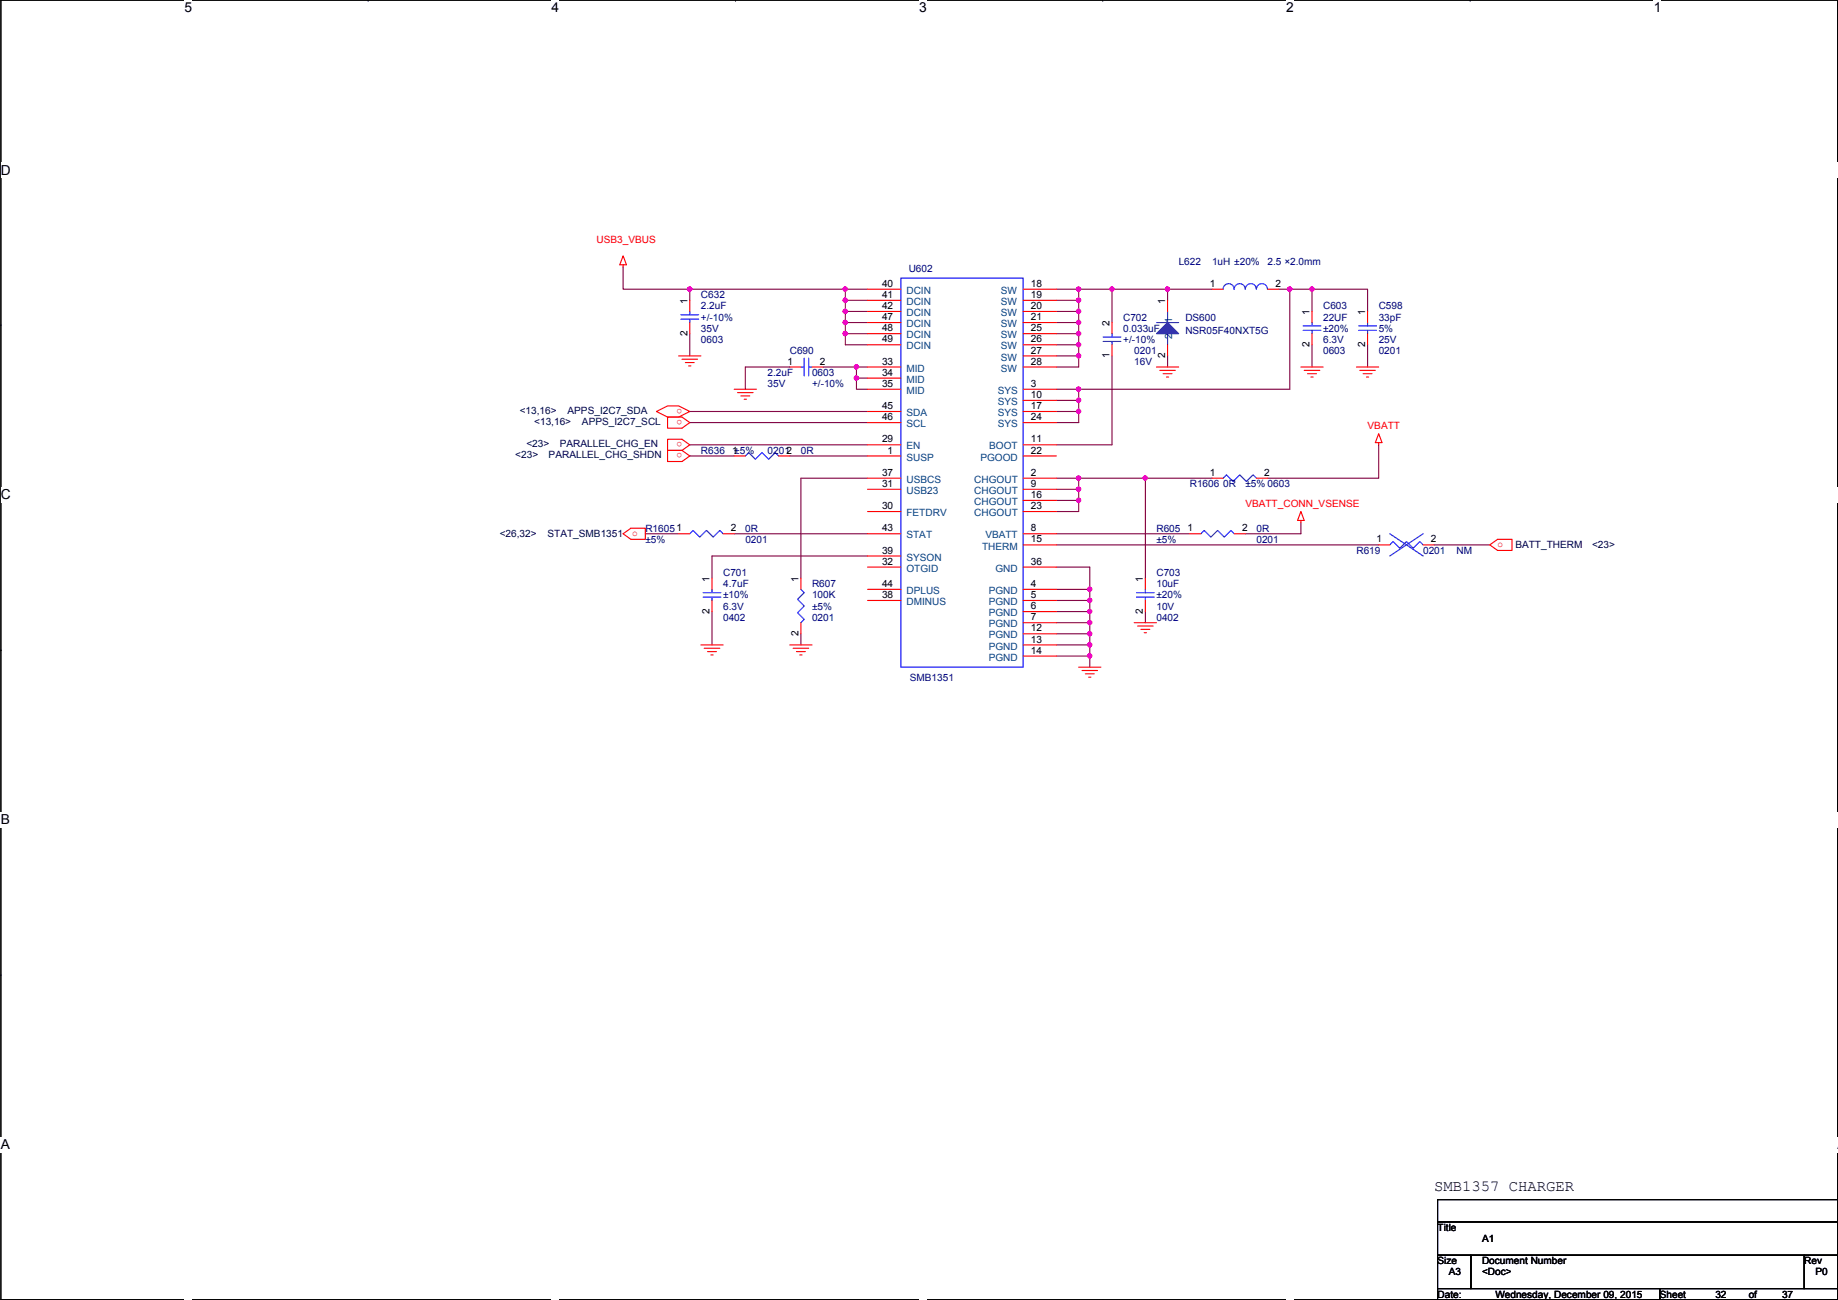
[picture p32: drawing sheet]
<svg xmlns="http://www.w3.org/2000/svg" width="420mm" height="297mm" viewBox="0 0 420 297" stroke-linecap="round" stroke-linejoin="round" font-family="sans-serif">
<defs><g id="words">
<text font-size="3.6" x="327.9" y="272.1">SMB1357 CHARGER</text>
<g font-size="3.1">
<text x="42.2" y="2.8">5</text>
<text x="126.1" y="2.8">4</text>
<text x="210.1" y="2.8">3</text>
<text x="294" y="2.8">2</text>
<text x="378" y="2.8">1</text>
<text x=".2" y="39.9">D</text>
<text x=".2" y="114.1">C</text>
<text x=".2" y="188.4">B</text>
<text x=".2" y="262.6">A</text>
<text x="420.1" y="262.6">A</text>
</g>
<g font-size="2.3" fill="#f00">
<text x="136.3" y="55.5">USB3_VBUS</text>
<text x="155.9" y="95.9" transform="rotate(180 155.9 95.9)">o</text>
<text x="155.9" y="93.4" transform="rotate(180 155.9 93.4)">o</text>
<text x="155.9" y="101" transform="rotate(180 155.9 101)">o</text>
<text x="312.6" y="98.1">VBATT</text>
<text x="155.9" y="103.5" transform="rotate(180 155.9 103.5)">o</text>
<text x="284.7" y="115.9">VBATT_CONN_VSENSE</text>
<text x="144.5" y="122.6">o</text>
<text x="342.3" y="125.1">o</text>
</g>
<g font-size="2.3">
<text x="201.6" y="65.5">40</text>
<text x="235.7" y="65.5">18</text>
<text x="276.6" y="65.5">1</text>
<text x="291.5" y="65.5">2</text>
<text x="157.1" y="69.4" transform="rotate(-90 157.1 69.4)">1</text>
<text x="201.6" y="68.1">41</text>
<text x="201.6" y="70.6">42</text>
<text x="235.7" y="68.1">19</text>
<text x="235.7" y="70.6">20</text>
<text x="266.4" y="69.4" transform="rotate(-90 266.4 69.4)">1</text>
<text x="299.4" y="71.9" transform="rotate(-90 299.4 71.9)">1</text>
<text x="312.1" y="71.9" transform="rotate(-90 312.1 71.9)">1</text>
<text x="157.1" y="76.8" transform="rotate(-90 157.1 76.8)">2</text>
<text x="201.6" y="73.2">47</text>
<text x="201.6" y="75.7">48</text>
<text x="235.7" y="73.2">21</text>
<text x="235.7" y="75.7">25</text>
<text x="253.7" y="74.5" transform="rotate(-90 253.7 74.5)">2</text>
<text x="180" y="83.3">1</text>
<text x="187.4" y="83.3">2</text>
<text x="201.6" y="78.2">49</text>
<text x="201.6" y="83.3">33</text>
<text x="235.7" y="78.2">26</text>
<text x="235.7" y="80.8">27</text>
<text x="235.7" y="83.3">28</text>
<text x="253.7" y="81.8" transform="rotate(-90 253.7 81.8)">1</text>
<text x="266.4" y="81.8" transform="rotate(-90 266.4 81.8)">2</text>
<text x="299.4" y="79.3" transform="rotate(-90 299.4 79.3)">2</text>
<text x="312.1" y="79.3" transform="rotate(-90 312.1 79.3)">2</text>
<text x="201.6" y="85.9">34</text>
<text x="201.6" y="88.4">35</text>
<text x="235.7" y="88.4">3</text>
<text x="201.6" y="93.5">45</text>
<text x="235.7" y="90.9">10</text>
<text x="235.7" y="93.5">17</text>
<text x="201.6" y="96">46</text>
<text x="201.6" y="101.1">29</text>
<text x="235.7" y="96">24</text>
<text x="235.7" y="101.1">11</text>
<text x="167.3" y="103.6">1±5%</text>
<text x="202.9" y="103.6">1</text>
<text x="235.7" y="103.6">22</text>
<text x="201.6" y="108.7">37</text>
<text x="201.6" y="111.3">31</text>
<text x="235.7" y="108.7">2</text>
<text x="235.7" y="111.3">9</text>
<text x="235.7" y="113.8">16</text>
<text x="276.6" y="108.7">1</text>
<text x="289" y="108.7">2</text>
<text x="201.6" y="116.3">30</text>
<text x="235.7" y="116.3">23</text>
<text x="167.1" y="121.4">2</text>
<text x="201.6" y="121.4">43</text>
<text x="235.7" y="121.4">8</text>
<text x="235.7" y="124">15</text>
<text x="271.5" y="121.4">1</text>
<text x="283.9" y="121.4">2</text>
<text x="314.7" y="124">1</text>
<text x="327.1" y="124">2</text>
<text x="201.6" y="126.5">39</text>
<text x="201.6" y="129">32</text>
<text x="235.7" y="129">36</text>
<text x="162.2" y="132.9" transform="rotate(-90 162.2 132.9)">1</text>
<text x="182.5" y="132.9" transform="rotate(-90 182.5 132.9)">1</text>
<text x="201.6" y="134.1">44</text>
<text x="201.6" y="136.7">38</text>
<text x="235.7" y="134.1">4</text>
<text x="235.7" y="136.7">5</text>
<text x="261.3" y="132.9" transform="rotate(-90 261.3 132.9)">1</text>
<text x="162.2" y="140.3" transform="rotate(-90 162.2 140.3)">2</text>
<text x="235.7" y="139.2">6</text>
<text x="235.7" y="141.7">7</text>
<text x="261.3" y="140.3" transform="rotate(-90 261.3 140.3)">2</text>
<text x="182.5" y="145.3" transform="rotate(-90 182.5 145.3)">2</text>
<text x="235.7" y="144.3">12</text>
<text x="235.7" y="146.8">13</text>
<text x="235.7" y="149.4">14</text>
<text x="328.6" y="281.3">Title</text>
<text x="338.8" y="283.8">A1</text>
<text x="328.6" y="288.9">Size</text>
<text x="331.2" y="291.4">A3</text>
<text x="338.8" y="288.9">Document Number</text>
<text x="338.8" y="291.4">&lt;Doc&gt;</text>
<text x="412.4" y="288.9">Rev</text>
<text x="415" y="291.4">P0</text>
<text x="328.6" y="296.5">Date:</text>
<text x="341.8" y="296.5">Wednesday, December 09, 2015</text>
<text x="379.4" y="296.5">Sheet</text>
<text x="392.1" y="296.5">32</text>
<text x="399.7" y="296.5">of</text>
<text x="407.4" y="296.5">37</text>
</g>
<g font-size="2.3" fill="#000080">
<text x="207.7" y="62.1">U602</text>
<text x="269.4" y="60.5">L622</text>
<text x="277.1" y="60.5">1uH ±20%</text>
<text x="289.8" y="60.5">2.5 ×2.0mm</text>
<text x="160.2" y="68.2">C632</text>
<text x="160.2" y="70.7">2.2uF</text>
<text x="302.5" y="70.7">C603</text>
<text x="315.2" y="70.7">C598</text>
<text x="160.2" y="75.8">35V</text>
<text x="160.2" y="73.2">+/-10%</text>
<text x="256.7" y="73.2">C702</text>
<text x="256.7" y="75.8">0.033uF</text>
<text x="271" y="73.2">DS600</text>
<text x="271" y="76.3">NSR05F40NXT5G</text>
<text x="302.5" y="73.2">22UF</text>
<text x="302.5" y="75.8">±20%</text>
<text x="315.2" y="73.2">33pF</text>
<text x="315.2" y="75.8">5%</text>
<text x="160.2" y="78.3">0603</text>
<text x="180.5" y="80.9">C690</text>
<text x="256.7" y="78.3">+/-10%</text>
<text x="259.3" y="80.9">0201</text>
<text x="259.3" y="83.4">16V</text>
<text x="302.5" y="80.9">0603</text>
<text x="302.5" y="78.3">6.3V</text>
<text x="315.2" y="80.9">0201</text>
<text x="315.2" y="78.3">25V</text>
<text x="175.5" y="85.9">2.2uF</text>
<text x="175.5" y="88.5">35V</text>
<text x="185.6" y="85.9">0603</text>
<text x="185.6" y="88.5">+/-10%</text>
<text x="160.2" y="103.7">R636</text>
<text x="175.5" y="103.7">02012</text>
<text x="183.1" y="103.7">0R</text>
<text x="272" y="111.3">R1606 0R</text>
<text x="284.7" y="111.3">±5% 0603</text>
<text x="147.5" y="121.5">R16051</text>
<text x="147.5" y="124">±5%</text>
<text x="170.4" y="121.5">0R</text>
<text x="170.4" y="124">0201</text>
<text x="264.4" y="121.5">R605</text>
<text x="264.4" y="124">±5%</text>
<text x="287.2" y="121.5">0R</text>
<text x="287.2" y="124">0201</text>
<text x="165.3" y="131.7">C701</text>
<text x="264.4" y="131.7">C703</text>
<text x="310.1" y="126.6">R619</text>
<text x="325.3" y="126.6">0201</text>
<text x="332.9" y="126.6">NM</text>
<text x="165.3" y="134.2">4.7uF</text>
<text x="165.3" y="136.7">±10%</text>
<text x="185.6" y="134.2">R607</text>
<text x="185.6" y="136.7">100K</text>
<text x="264.4" y="134.2">10uF</text>
<text x="264.4" y="136.7">±20%</text>
<text x="165.3" y="141.8">0402</text>
<text x="165.3" y="139.3">6.3V</text>
<text x="185.6" y="139.3">±5%</text>
<text x="185.6" y="141.8">0201</text>
<text x="264.4" y="141.8">0402</text>
<text x="264.4" y="139.3">10V</text>
<text x="208" y="155.5">SMB1351</text>
</g>
<g font-size="2.3" fill="#004080">
<text x="207.2" y="67.1">DCIN</text>
<text x="207.2" y="69.7">DCIN</text>
<text x="228.8" y="67.1">SW</text>
<text x="228.8" y="69.7">SW</text>
<text x="207.2" y="72.2">DCIN</text>
<text x="207.2" y="74.8">DCIN</text>
<text x="207.2" y="77.3">DCIN</text>
<text x="228.8" y="72.2">SW</text>
<text x="228.8" y="74.8">SW</text>
<text x="228.8" y="77.3">SW</text>
<text x="268" y="77.5" transform="rotate(-90 268 77.5)">2</text>
<text x="268" y="73.7" transform="rotate(-90 268 73.7)">1</text>
<text x="207.2" y="79.8">DCIN</text>
<text x="228.8" y="79.8">SW</text>
<text x="228.8" y="82.4">SW</text>
<text x="207.2" y="84.9">MID</text>
<text x="207.2" y="87.5">MID</text>
<text x="228.8" y="84.9">SW</text>
<text x="207.2" y="90">MID</text>
<text x="207.2" y="95.1">SDA</text>
<text x="228.1" y="90">SYS</text>
<text x="228.1" y="92.5">SYS</text>
<text x="228.1" y="95.1">SYS</text>
<text x="207.2" y="97.6">SCL</text>
<text x="228.1" y="97.6">SYS</text>
<text x="207.2" y="102.7">EN</text>
<text x="207.2" y="105.2">SUSP</text>
<text x="224.1" y="105.2">PGOOD</text>
<text x="226.1" y="102.7">BOOT</text>
<text x="207.2" y="110.3">USBCS</text>
<text x="207.2" y="112.9">USB23</text>
<text x="222.7" y="110.3">CHGOUT</text>
<text x="222.7" y="112.9">CHGOUT</text>
<text x="207.2" y="117.9">FETDRV</text>
<text x="222.7" y="115.4">CHGOUT</text>
<text x="222.7" y="117.9">CHGOUT</text>
<text x="207.2" y="123">STAT</text>
<text x="224.5" y="125.6">THERM</text>
<text x="225.2" y="123">VBATT</text>
<text x="207.2" y="128.1">SYSON</text>
<text x="207.2" y="130.6">OTGID</text>
<text x="227.5" y="130.6">GND</text>
<text x="207.2" y="135.7">DPLUS</text>
<text x="226" y="135.7">PGND</text>
<text x="207.2" y="138.3">DMINUS</text>
<text x="226" y="138.3">PGND</text>
<text x="226" y="140.8">PGND</text>
<text x="226" y="143.3">PGND</text>
<text x="226" y="145.9">PGND</text>
<text x="226" y="148.4">PGND</text>
<text x="226" y="151">PGND</text>
</g>
<g font-size="2.3" fill="#000040">
<text x="118.8" y="94.6">&lt;13,16&gt;</text>
<text x="129.7" y="94.6">APPS_I2C7_SDA</text>
<text x="122.1" y="97.1">&lt;13,16&gt;</text>
<text x="133" y="97.1">APPS_I2C7_SCL</text>
<text x="117.8" y="104.7">&lt;23&gt;</text>
<text x="120.3" y="102.2">&lt;23&gt;</text>
<text x="125.4" y="104.7">PARALLEL_CHG_SHDN</text>
<text x="128" y="102.2">PARALLEL_CHG_EN</text>
<text x="114.2" y="122.8">&lt;26,32&gt;</text>
<text x="125.2" y="122.8">STAT_SMB1351</text>
<text x="346.4" y="125.3">BATT_THERM</text>
<text x="363.9" y="125.3">&lt;23&gt;</text>
</g>
</g></defs>
<path d="M.2 0h419.9v297h-419.9z" fill="none" stroke="#000" stroke-width=".25"/>
<g fill="#fff">
<path d="M42.2 0h1.7v3.5h-1.7z"/>
<path d="M42.2 297h1.7v.1h-1.7z"/>
</g>
<path d="M84.1 0h.1M84.1 297h.1" fill="none" stroke="#000" stroke-width=".25"/>
<g fill="#fff">
<path d="M126.1 0h1.7v3.5h-1.7z"/>
<path d="M126.1 297h1.7v.1h-1.7z"/>
</g>
<path d="M168.1 0h.1M168.1 297h.1" fill="none" stroke="#000" stroke-width=".25"/>
<g fill="#fff">
<path d="M210.1 0h1.7v3.5h-1.7z"/>
<path d="M210.1 297h1.7v.1h-1.7z"/>
</g>
<path d="M252.1 0h.1M252.1 297h.1" fill="none" stroke="#000" stroke-width=".25"/>
<g fill="#fff">
<path d="M294 0h1.8v3.5h-1.8z"/>
<path d="M294 297h1.8v.1h-1.8z"/>
</g>
<path d="M336.1 0h.1M336.1 297h.1" fill="none" stroke="#000" stroke-width=".25"/>
<g fill="#fff">
<path d="M378 0h1.8v3.5h-1.8z"/>
<path d="M378 297h1.8v.1h-1.8z"/>
<path d="M.2 37.1h2.2v3.5h-2.2z"/>
<path d="M420.1 37.1h.1v3.5h-.1z"/>
<path d="M.2 111.3h2.2v3.5h-2.2z"/>
<path d="M420.1 111.3h.1v3.5h-.1z"/>
</g>
<path d="M.2 74.3h.1M420.1 74.3h.1" fill="none" stroke="#000" stroke-width=".25"/>
<g fill="#fff">
<path d="M.2 185.6h2.1v3.5h-2.1z"/>
<path d="M420.1 185.6h.1v3.5h-.1z"/>
</g>
<path d="M.2 148.5h.1M420.1 148.5h.1" fill="none" stroke="#000" stroke-width=".25"/>
<path d="M.2 148.5h.1M420.1 148.5h.1" fill="none" stroke="#000" stroke-width=".23"/>
<g fill="#fff">
<path d="M.2 259.8h2.1v3.5h-2.1z"/>
<path d="M420.1 259.8h.1v3.5h-.1z"/>
</g>
<path d="M.2 222.7h.1M420.1 222.7h.1" fill="none" stroke="#000" stroke-width=".25"/>
<path d="M241.5 129.6h7.6M249.1 134.7v2.5" fill="none" stroke="#800040" stroke-width=".25"/>
<circle cx="249.1" cy="137.2" r=".49" fill="#f0f"/>
<circle cx="249.1" cy="137.2" r=".49" fill="none" stroke="#f0f" stroke-width=".25"/>
<path d="M249.1 129.6v5.1h-7.6" fill="none" stroke="#800040" stroke-width=".25"/>
<circle cx="249.1" cy="134.6" r=".49" fill="#f0f"/>
<circle cx="249.1" cy="134.6" r=".49" fill="none" stroke="#f0f" stroke-width=".25"/>
<path d="M241.5 137.2h7.6v2.5h-7.6M241.5 142.3h7.6v2.5" fill="none" stroke="#800040" stroke-width=".25"/>
<circle cx="249.1" cy="142.3" r=".49" fill="#f0f"/>
<circle cx="249.1" cy="142.3" r=".49" fill="none" stroke="#f0f" stroke-width=".25"/>
<path d="M249.1 139.7v2.6" fill="none" stroke="#800040" stroke-width=".25"/>
<circle cx="249.1" cy="139.7" r=".49" fill="#f0f"/>
<circle cx="249.1" cy="139.7" r=".49" fill="none" stroke="#f0f" stroke-width=".25"/>
<path d="M249.1 144.8v2.6" fill="none" stroke="#800040" stroke-width=".25"/>
<circle cx="249.1" cy="144.8" r=".49" fill="#f0f"/>
<circle cx="249.1" cy="144.8" r=".49" fill="none" stroke="#f0f" stroke-width=".25"/>
<path d="M241.5 144.8h7.6M241.5 147.4h7.6v2.5" fill="none" stroke="#800040" stroke-width=".25"/>
<circle cx="249.1" cy="147.3" r=".49" fill="#f0f"/>
<circle cx="249.1" cy="147.3" r=".49" fill="none" stroke="#f0f" stroke-width=".25"/>
<circle cx="249.1" cy="149.9" r=".49" fill="#f0f"/>
<circle cx="249.1" cy="149.9" r=".49" fill="none" stroke="#f0f" stroke-width=".25"/>
<path d="M157.7 76.2v5.1M193.2 66.1h-35.5v2.5M241.5 149.9h7.6v2.5" fill="none" stroke="#800040" stroke-width=".25"/>
<circle cx="193.2" cy="66.1" r=".49" fill="#f0f"/>
<circle cx="193.2" cy="66.1" r=".49" fill="none" stroke="#f0f" stroke-width=".25"/>
<path d="M193.2 68.6h5.1M193.2 73.7h5.1M193.2 68.6v2.6M198.3 66.1h-5.1v2.5" fill="none" stroke="#800040" stroke-width=".25"/>
<circle cx="193.2" cy="71.1" r=".49" fill="#f0f"/>
<circle cx="193.2" cy="71.1" r=".49" fill="none" stroke="#f0f" stroke-width=".25"/>
<circle cx="193.2" cy="68.6" r=".49" fill="#f0f"/>
<circle cx="193.2" cy="68.6" r=".49" fill="none" stroke="#f0f" stroke-width=".25"/>
<path d="M198.3 71.2h-5.1v5" fill="none" stroke="#800040" stroke-width=".25"/>
<circle cx="193.2" cy="76.2" r=".49" fill="#f0f"/>
<circle cx="193.2" cy="76.2" r=".49" fill="none" stroke="#f0f" stroke-width=".25"/>
<circle cx="193.2" cy="73.7" r=".49" fill="#f0f"/>
<circle cx="193.2" cy="73.7" r=".49" fill="none" stroke="#f0f" stroke-width=".25"/>
<path d="M198.3 76.2h-5.1v2.6h5.1M180.5 83.9h-10.1v5M195.8 83.9h2.5" fill="none" stroke="#800040" stroke-width=".25"/>
<circle cx="195.8" cy="83.8" r=".49" fill="#f0f"/>
<circle cx="195.8" cy="83.8" r=".49" fill="none" stroke="#f0f" stroke-width=".25"/>
<path d="M195.8 86.4h2.5" fill="none" stroke="#800040" stroke-width=".25"/>
<circle cx="195.8" cy="86.4" r=".49" fill="#f0f"/>
<circle cx="195.8" cy="86.4" r=".49" fill="none" stroke="#f0f" stroke-width=".25"/>
<path d="M246.6 66.1v2.5h-5.1M157.7 96.6h40.6M157.7 94h40.6M241.5 83.9h5.1M157.7 104.2h10.1M157.7 101.6h40.6M180.5 104.2h17.8M183.1 109.3h15.2M147.5 122h7.6M162.8 139.7v7.7M167.8 122h30.5M198.3 127h-35.5v5.1" fill="none" stroke="#800040" stroke-width=".25"/>
<circle cx="246.6" cy="68.6" r=".49" fill="#f0f"/>
<circle cx="246.6" cy="68.6" r=".49" fill="none" stroke="#f0f" stroke-width=".25"/>
<path d="M241.5 66.1h5.1M246.6 68.6v2.6M246.6 73.7v2.5" fill="none" stroke="#800040" stroke-width=".25"/>
<circle cx="246.6" cy="76.2" r=".49" fill="#f0f"/>
<circle cx="246.6" cy="76.2" r=".49" fill="none" stroke="#f0f" stroke-width=".25"/>
<circle cx="246.6" cy="73.7" r=".49" fill="#f0f"/>
<circle cx="246.6" cy="73.7" r=".49" fill="none" stroke="#f0f" stroke-width=".25"/>
<path d="M246.6 71.2v2.5h-5.1" fill="none" stroke="#800040" stroke-width=".25"/>
<circle cx="246.6" cy="71.1" r=".49" fill="#f0f"/>
<circle cx="246.6" cy="71.1" r=".49" fill="none" stroke="#f0f" stroke-width=".25"/>
<path d="M241.5 71.2h5.1M246.6 76.2v2.6" fill="none" stroke="#800040" stroke-width=".25"/>
<circle cx="246.6" cy="78.8" r=".49" fill="#f0f"/>
<circle cx="246.6" cy="78.8" r=".49" fill="none" stroke="#f0f" stroke-width=".25"/>
<path d="M241.5 76.2h5.1M241.5 78.8h5.1v5.1M297.4 119.4v2.6" fill="none" stroke="#800040" stroke-width=".25"/>
<circle cx="246.6" cy="81.3" r=".49" fill="#f0f"/>
<circle cx="246.6" cy="81.3" r=".49" fill="none" stroke="#f0f" stroke-width=".25"/>
<path d="M241.5 81.3h5.1M241.5 96.6h5.1M241.5 88.9h5.1v5.1h-5.1" fill="none" stroke="#800040" stroke-width=".25"/>
<circle cx="246.6" cy="94" r=".49" fill="#f0f"/>
<circle cx="246.6" cy="94" r=".49" fill="none" stroke="#f0f" stroke-width=".25"/>
<circle cx="246.6" cy="91.5" r=".49" fill="#f0f"/>
<circle cx="246.6" cy="91.5" r=".49" fill="none" stroke="#f0f" stroke-width=".25"/>
<path d="M246.6 66.1h7.6M241.5 91.5h5.1M246.6 94v2.6" fill="none" stroke="#800040" stroke-width=".25"/>
<circle cx="246.6" cy="66.1" r=".49" fill="#f0f"/>
<circle cx="246.6" cy="66.1" r=".49" fill="none" stroke="#f0f" stroke-width=".25"/>
<path d="M266.9 68.6v-2.5h-12.7v7.6M266.9 66.1h10.2M254.2 81.3v20.3h-12.7M266.9 81.3v2.6" fill="none" stroke="#800040" stroke-width=".25"/>
<circle cx="266.9" cy="66.1" r=".49" fill="#f0f"/>
<circle cx="266.9" cy="66.1" r=".49" fill="none" stroke="#f0f" stroke-width=".25"/>
<circle cx="254.2" cy="66.1" r=".49" fill="#f0f"/>
<circle cx="254.2" cy="66.1" r=".49" fill="none" stroke="#f0f" stroke-width=".25"/>
<path d="M299.9 66.1v5.1" fill="none" stroke="#800040" stroke-width=".25"/>
<circle cx="299.9" cy="66.1" r=".49" fill="#f0f"/>
<circle cx="299.9" cy="66.1" r=".49" fill="none" stroke="#f0f" stroke-width=".25"/>
<path d="M292.3 66.1h2.5M294.8 66.1h5.1M294.8 66.1v22.8M299.9 78.8v5.1" fill="none" stroke="#800040" stroke-width=".25"/>
<circle cx="294.8" cy="66.1" r=".49" fill="#f0f"/>
<circle cx="294.8" cy="66.1" r=".49" fill="none" stroke="#f0f" stroke-width=".25"/>
<path d="M246.6 88.9h48.2" fill="none" stroke="#800040" stroke-width=".25"/>
<circle cx="246.6" cy="88.9" r=".49" fill="#f0f"/>
<circle cx="246.6" cy="88.9" r=".49" fill="none" stroke="#f0f" stroke-width=".25"/>
<path d="M241.5 116.9h5.1M246.6 109.3v2.5" fill="none" stroke="#800040" stroke-width=".25"/>
<circle cx="246.6" cy="111.8" r=".49" fill="#f0f"/>
<circle cx="246.6" cy="111.8" r=".49" fill="none" stroke="#f0f" stroke-width=".25"/>
<circle cx="246.6" cy="109.2" r=".49" fill="#f0f"/>
<circle cx="246.6" cy="109.2" r=".49" fill="none" stroke="#f0f" stroke-width=".25"/>
<path d="M241.5 109.3h5.1M241.5 114.3h5.1" fill="none" stroke="#800040" stroke-width=".25"/>
<circle cx="246.6" cy="114.3" r=".49" fill="#f0f"/>
<circle cx="246.6" cy="114.3" r=".49" fill="none" stroke="#f0f" stroke-width=".25"/>
<path d="M241.5 111.8h5.1v5.1M246.6 109.3h30.5" fill="none" stroke="#800040" stroke-width=".25"/>
<circle cx="261.8" cy="109.2" r=".49" fill="#f0f"/>
<circle cx="261.8" cy="109.2" r=".49" fill="none" stroke="#f0f" stroke-width=".25"/>
<path d="M142.4 61v5.1h15.3M188.2 83.9h7.6v5h2.5M261.8 109.3v22.8M315.2 101.6v7.7h-25.4M241.5 122h30.5M241.5 124.5h73.7M284.7 122h12.7" fill="none" stroke="#800040" stroke-width=".25"/>
<circle cx="157.7" cy="66.1" r=".49" fill="#f0f"/>
<circle cx="157.7" cy="66.1" r=".49" fill="none" stroke="#f0f" stroke-width=".25"/>
<path d="M299.9 66.1h12.7v5.1M312.6 78.8v5.1M183.1 109.3v22.8M261.8 139.7v2.6M327.9 124.5h12.7M183.1 144.8v2.6" fill="none" stroke="#800040" stroke-width=".25"/>
<g fill="none" stroke="#f00" stroke-width=".25">
<path d="M142.4 58.5l.8 2h-1.5zM142.4 60.5v.5M277.1 66.1h2.5M289.8 66.1h2.5M299.9 71.2v2.5M299.9 76.2v2.6M312.6 71.2v2.5M312.6 76.2v2.6M150.1 94l2.5-1.2h2.5l2.6 1.2-2.6 1.3h-2.5zM152.6 95.3h3.3l1.8 1.3-1.8 1.2h-3.3zM155.1 81.3h5.1M155.9 82.1h3.6"/>
<path d="M156.7 82.8h2M157.4 83.6h.5M167.8 88.9h5.1M168.6 89.7h3.6M169.4 90.5h2M170.1 91.2h.5M180.5 83.9h2.6M185.6 83.9h2.6M264.4 83.9h5M265.1 84.6h3.6M265.9 85.4h2M266.6 86.1h.6"/>
<path d="M297.4 83.9h5.1M298.1 84.6h3.6M298.9 85.4h2M299.7 86.1h.5M310.1 83.9h5.1M310.8 84.6h3.6M311.6 85.4h2M312.4 86.1h.5M315.2 99.1l.7 2h-1.5zM152.6 102.9h3.3l1.8 1.3-1.8 1.3h-3.3zM152.6 100.4h3.3l1.8 1.2-1.8 1.3h-3.3zM167.8 104.2h2.6"/>
<path d="M178 104.2h2.5M297.4 116.9l.7 2h-1.5zM297.4 118.9v.5M315.2 101.1v.5M142.4 122l1.8-1.3h3.3v2.5h-3.3zM155.1 122h2.6M165.3 122h2.5M183.1 132.1v2.6M261.8 132.1v2.6M261.8 137.2v2.5M315.2 124.5h2.5M325.3 124.5h2.6"/>
<path d="M340.6 124.5l1.7-1.3h3.3v2.6h-3.3zM160.2 147.4h5.1M161 148.1h3.5M161.7 148.9h2.1M162.5 149.6h.5M180.5 147.4h5.1M181.3 148.1h3.6M182.1 148.9h2M182.8 149.6h.5M183.1 142.3v2.5M246.6 152.4h5.1M247.3 153.2h3.6"/>
<path d="M248.1 154h2M248.9 154.7h.5M259.3 142.3h5.1M260 143h3.6M260.8 143.8h2M261.6 144.6h.5"/>
</g>
<path d="M328.6 274.1h91.5v5.1h-91.5zM328.6 279.2h91.5v7.6h-91.5zM328.6 286.8h7.6v7.6h-7.6zM328.6 294.4h50.8v2.6h-50.8zM336.2 286.8h76.2v7.6h-76.2zM379.4 294.4h40.7v2.6h-40.7zM412.4 286.8h7.7v7.6h-7.7z" fill="none" stroke="#000" stroke-width=".25"/>
<g fill="none" stroke="#00f" stroke-width=".25">
<path d="M279.6 66.1a1.25 1.25 0 0 1 1.2-1.3 1.25 1.25 0 0 1 1.3 1.3M282.1 66.1a1.25 1.25 0 0 1 1.3-1.3 1.25 1.25 0 0 1 1.2 1.3 1.27 1.27 0 0 1 1.3-1.3 1.27 1.27 0 0 1 1.3 1.3M287.2 66.1a1.25 1.25 0 0 1 1.3-1.3 1.25 1.25 0 0 1 1.2 1.3M297.9 74.5h4.1M297.9 75.5h4.1M299.9 73.7v.8M299.9 75.5v.7M310.6 74.5h4.1M310.6 75.5h4.1M312.6 73.7v.8M312.6 75.5v.7M183.1 83.9h.7"/>
<path d="M183.8 81.8v4.1M184.9 81.8v4.1M184.9 83.9h.7M170.4 104.2l.7-.8 1.6 1.5 1.5-1.5 1.5 1.5 1.5-1.5 .8 .8M157.7 122l.7-.8 1.6 1.5 1.5-1.5 1.5 1.5 1.5-1.5 .8 .8M183.1 134.7l.7 .7-1.5 1.5 1.5 1.6-1.5 1.5 1.5 1.5-.7 .8M259.8 135.4h4.1M259.8 136.4h4.1M261.8 134.7v.7M261.8 136.4v.8M317.7 124.5l.8-.8 1.5 1.6 1.5-1.6 1.5 1.6 1.6-1.6 .7 .8M317.7 122l7.6 5"/>
<path d="M325.3 122l-7.6 5"/>
</g>
<path d="M264.4 76.2l2.5-2.5 2.5 2.5z" fill="#00f"/>
<g fill="none" stroke="#00f" stroke-width=".25">
<path d="M155.6 71.9h4.1M155.6 72.9h4.1M157.7 71.2v.7M157.7 72.9v.8M205.9 63.5h28v88.9h-28zM252.2 78h4M252.2 77h4M254.2 78v.8M254.2 76.2v.8M264.4 76.2l2.5-2.5 2.5 2.5zM264.4 73.7h5M266.9 76.2v2.6"/>
<path d="M266.9 71.2v2.5M279.6 109.3l.8-.8 1.5 1.5 1.5-1.5 1.5 1.5 1.6-1.5 .7 .8M160.7 135.4h4.1M160.7 136.4h4.1M162.8 134.7v.7M162.8 136.4v.8M274.5 122l.8-.8 1.5 1.5 1.5-1.5 1.6 1.5 1.5-1.5 .7 .8"/>
</g>
<g fill="none" stroke="#f00" stroke-width=".25">
<path d="M157.7 68.6v2.6M157.7 73.7v2.5M198.3 66.1h7.6M198.3 68.6h7.6M198.3 71.2h7.6M198.3 73.7h7.6M198.3 76.2h7.6M198.3 78.8h7.6M233.9 66.1h7.6M233.9 68.6h7.6M233.9 71.2h7.6M233.9 73.7h7.6"/>
<path d="M233.9 76.2h7.6M233.9 78.8h7.6M254.2 78.8v2.5M254.2 73.7v2.5M266.9 68.6v2.6M266.9 78.8v2.5M198.3 83.9h7.6M198.3 86.4h7.6M198.3 88.9h7.6M198.3 94h7.6M198.3 96.6h7.6M233.9 81.3h7.6"/>
<path d="M233.9 83.9h7.6M233.9 88.9h7.6M233.9 91.5h7.6M233.9 94h7.6M233.9 96.6h7.6M198.3 101.6h7.6M198.3 104.2h7.6M198.3 109.3h7.6M198.3 111.8h7.6M198.3 116.9h7.6M233.9 101.6h7.6M233.9 104.2h7.6"/>
<path d="M233.9 109.3h7.6M233.9 111.8h7.6M233.9 114.3h7.6M233.9 116.9h7.6M277.1 109.3h2.5M287.2 109.3h2.6M162.8 132.1v2.6M162.8 137.2v2.5M198.3 122h7.6M198.3 127h7.6M198.3 129.6h7.6M198.3 134.7h7.6"/>
<path d="M198.3 137.2h7.6M233.9 122h7.6M233.9 124.5h7.6M233.9 129.6h7.6M233.9 134.7h7.6M233.9 137.2h7.6M233.9 139.7h7.6M272 122h2.5M282.1 122h2.6M233.9 142.3h7.6M233.9 144.8h7.6M233.9 147.4h7.6"/>
<path d="M233.9 149.9h7.6"/>
</g>
<circle cx="249.1" cy="137.2" r=".49" fill="#f0f"/>
<circle cx="249.1" cy="137.2" r=".49" fill="none" stroke="#f0f" stroke-width=".25"/>
<circle cx="249.1" cy="134.6" r=".49" fill="#f0f"/>
<circle cx="249.1" cy="134.6" r=".49" fill="none" stroke="#f0f" stroke-width=".25"/>
<circle cx="249.1" cy="142.3" r=".49" fill="#f0f"/>
<circle cx="249.1" cy="142.3" r=".49" fill="none" stroke="#f0f" stroke-width=".25"/>
<circle cx="249.1" cy="139.7" r=".49" fill="#f0f"/>
<circle cx="249.1" cy="139.7" r=".49" fill="none" stroke="#f0f" stroke-width=".25"/>
<circle cx="249.1" cy="144.8" r=".49" fill="#f0f"/>
<circle cx="249.1" cy="144.8" r=".49" fill="none" stroke="#f0f" stroke-width=".25"/>
<circle cx="249.1" cy="147.3" r=".49" fill="#f0f"/>
<circle cx="249.1" cy="147.3" r=".49" fill="none" stroke="#f0f" stroke-width=".25"/>
<circle cx="249.1" cy="149.9" r=".49" fill="#f0f"/>
<circle cx="249.1" cy="149.9" r=".49" fill="none" stroke="#f0f" stroke-width=".25"/>
<circle cx="193.2" cy="66.1" r=".49" fill="#f0f"/>
<circle cx="193.2" cy="66.1" r=".49" fill="none" stroke="#f0f" stroke-width=".25"/>
<circle cx="193.2" cy="71.1" r=".49" fill="#f0f"/>
<circle cx="193.2" cy="71.1" r=".49" fill="none" stroke="#f0f" stroke-width=".25"/>
<circle cx="193.2" cy="68.6" r=".49" fill="#f0f"/>
<circle cx="193.2" cy="68.6" r=".49" fill="none" stroke="#f0f" stroke-width=".25"/>
<circle cx="193.2" cy="76.2" r=".49" fill="#f0f"/>
<circle cx="193.2" cy="76.2" r=".49" fill="none" stroke="#f0f" stroke-width=".25"/>
<circle cx="193.2" cy="73.7" r=".49" fill="#f0f"/>
<circle cx="193.2" cy="73.7" r=".49" fill="none" stroke="#f0f" stroke-width=".25"/>
<circle cx="195.8" cy="83.8" r=".49" fill="#f0f"/>
<circle cx="195.8" cy="83.8" r=".49" fill="none" stroke="#f0f" stroke-width=".25"/>
<circle cx="195.8" cy="86.4" r=".49" fill="#f0f"/>
<circle cx="195.8" cy="86.4" r=".49" fill="none" stroke="#f0f" stroke-width=".25"/>
<circle cx="246.6" cy="68.6" r=".49" fill="#f0f"/>
<circle cx="246.6" cy="68.6" r=".49" fill="none" stroke="#f0f" stroke-width=".25"/>
<circle cx="246.6" cy="76.2" r=".49" fill="#f0f"/>
<circle cx="246.6" cy="76.2" r=".49" fill="none" stroke="#f0f" stroke-width=".25"/>
<circle cx="246.6" cy="73.7" r=".49" fill="#f0f"/>
<circle cx="246.6" cy="73.7" r=".49" fill="none" stroke="#f0f" stroke-width=".25"/>
<circle cx="246.6" cy="71.1" r=".49" fill="#f0f"/>
<circle cx="246.6" cy="71.1" r=".49" fill="none" stroke="#f0f" stroke-width=".25"/>
<circle cx="246.6" cy="78.8" r=".49" fill="#f0f"/>
<circle cx="246.6" cy="78.8" r=".49" fill="none" stroke="#f0f" stroke-width=".25"/>
<circle cx="246.6" cy="81.3" r=".49" fill="#f0f"/>
<circle cx="246.6" cy="81.3" r=".49" fill="none" stroke="#f0f" stroke-width=".25"/>
<circle cx="246.6" cy="94" r=".49" fill="#f0f"/>
<circle cx="246.6" cy="94" r=".49" fill="none" stroke="#f0f" stroke-width=".25"/>
<circle cx="246.6" cy="91.5" r=".49" fill="#f0f"/>
<circle cx="246.6" cy="91.5" r=".49" fill="none" stroke="#f0f" stroke-width=".25"/>
<circle cx="246.6" cy="66.1" r=".49" fill="#f0f"/>
<circle cx="246.6" cy="66.1" r=".49" fill="none" stroke="#f0f" stroke-width=".25"/>
<circle cx="266.9" cy="66.1" r=".49" fill="#f0f"/>
<circle cx="266.9" cy="66.1" r=".49" fill="none" stroke="#f0f" stroke-width=".25"/>
<circle cx="254.2" cy="66.1" r=".49" fill="#f0f"/>
<circle cx="254.2" cy="66.1" r=".49" fill="none" stroke="#f0f" stroke-width=".25"/>
<circle cx="299.9" cy="66.1" r=".49" fill="#f0f"/>
<circle cx="299.9" cy="66.1" r=".49" fill="none" stroke="#f0f" stroke-width=".25"/>
<circle cx="294.8" cy="66.1" r=".49" fill="#f0f"/>
<circle cx="294.8" cy="66.1" r=".49" fill="none" stroke="#f0f" stroke-width=".25"/>
<circle cx="246.6" cy="88.9" r=".49" fill="#f0f"/>
<circle cx="246.6" cy="88.9" r=".49" fill="none" stroke="#f0f" stroke-width=".25"/>
<circle cx="246.6" cy="111.8" r=".49" fill="#f0f"/>
<circle cx="246.6" cy="111.8" r=".49" fill="none" stroke="#f0f" stroke-width=".25"/>
<circle cx="246.6" cy="109.2" r=".49" fill="#f0f"/>
<circle cx="246.6" cy="109.2" r=".49" fill="none" stroke="#f0f" stroke-width=".25"/>
<circle cx="246.6" cy="114.3" r=".49" fill="#f0f"/>
<circle cx="246.6" cy="114.3" r=".49" fill="none" stroke="#f0f" stroke-width=".25"/>
<circle cx="261.8" cy="109.2" r=".49" fill="#f0f"/>
<circle cx="261.8" cy="109.2" r=".49" fill="none" stroke="#f0f" stroke-width=".25"/>
<circle cx="157.7" cy="66.1" r=".49" fill="#f0f"/>
<circle cx="157.7" cy="66.1" r=".49" fill="none" stroke="#f0f" stroke-width=".25"/>
<use href="#words"/>
</svg>
